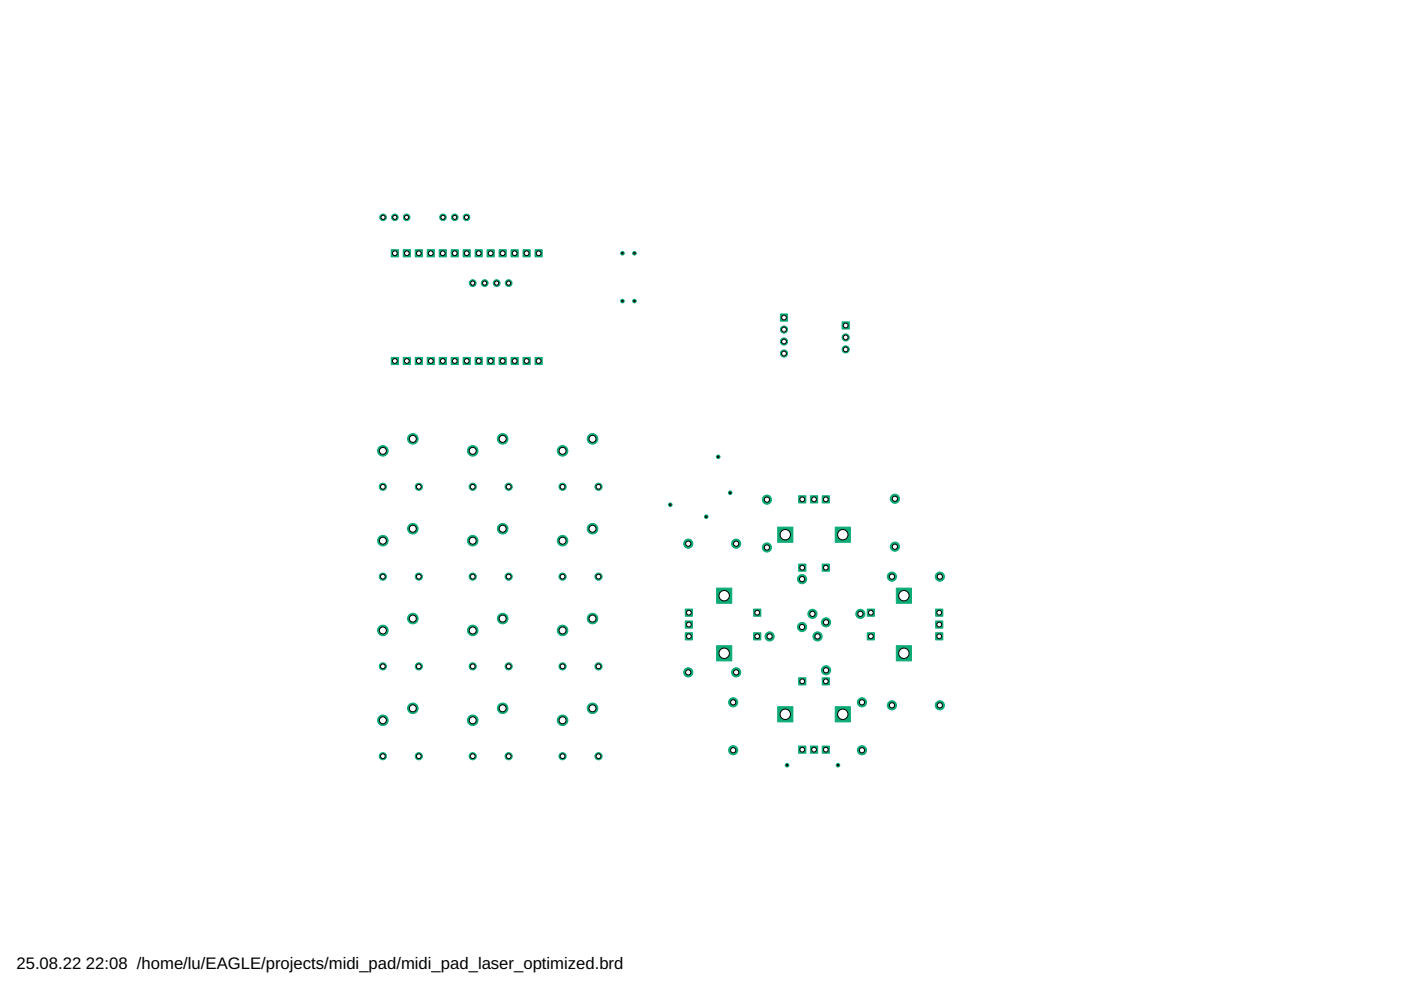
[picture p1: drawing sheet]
<svg xmlns="http://www.w3.org/2000/svg" width="297mm" height="210mm" viewBox="0 0 297 210" stroke-linecap="round" stroke-linejoin="round" font-family="sans-serif">
<defs><g id="words">
<g font-size="3.5">
<text x="3.5" y="205.4">25.08.22</text>
<text x="18.2" y="205.4">22:08 /home/lu/EAGLE/projects/midi_pad/midi_pad_laser_optimized.brd</text>
</g>
</g></defs>
<circle cx="170.1" cy="122.8" r=".97" fill="#0dab76" stroke="#0dab76" stroke-width=".21"/>
<circle cx="170.1" cy="122.8" r=".55" fill="#fff" stroke="#000" stroke-width=".21"/>
<circle cx="170.1" cy="132.9" r=".97" fill="#0dab76" stroke="#0dab76" stroke-width=".21"/>
<circle cx="170.1" cy="132.9" r=".55" fill="#fff" stroke="#000" stroke-width=".21"/>
<circle cx="175.1" cy="142.1" r=".97" fill="#0dab76" stroke="#0dab76" stroke-width=".21"/>
<circle cx="175.1" cy="142.1" r=".55" fill="#fff" stroke="#000" stroke-width=".21"/>
<circle cx="175.1" cy="132" r=".97" fill="#0dab76" stroke="#0dab76" stroke-width=".21"/>
<circle cx="175.1" cy="132" r=".55" fill="#fff" stroke="#000" stroke-width=".21"/>
<circle cx="155.4" cy="159.1" r=".97" fill="#0dab76" stroke="#0dab76" stroke-width=".21"/>
<circle cx="155.4" cy="159.1" r=".55" fill="#fff" stroke="#000" stroke-width=".21"/>
<circle cx="155.4" cy="148.9" r=".97" fill="#0dab76" stroke="#0dab76" stroke-width=".21"/>
<circle cx="155.4" cy="148.9" r=".55" fill="#fff" stroke="#000" stroke-width=".21"/>
<circle cx="182.8" cy="159.1" r=".97" fill="#0dab76" stroke="#0dab76" stroke-width=".21"/>
<circle cx="182.8" cy="159.1" r=".55" fill="#fff" stroke="#000" stroke-width=".21"/>
<circle cx="182.8" cy="148.9" r=".97" fill="#0dab76" stroke="#0dab76" stroke-width=".21"/>
<circle cx="182.8" cy="148.9" r=".55" fill="#fff" stroke="#000" stroke-width=".21"/>
<circle cx="189.7" cy="105.7" r=".97" fill="#0dab76" stroke="#0dab76" stroke-width=".21"/>
<circle cx="189.7" cy="105.7" r=".55" fill="#fff" stroke="#000" stroke-width=".21"/>
<circle cx="189.7" cy="115.9" r=".97" fill="#0dab76" stroke="#0dab76" stroke-width=".21"/>
<circle cx="189.7" cy="115.9" r=".55" fill="#fff" stroke="#000" stroke-width=".21"/>
<circle cx="162.6" cy="105.9" r=".97" fill="#0dab76" stroke="#0dab76" stroke-width=".21"/>
<circle cx="162.6" cy="105.9" r=".55" fill="#fff" stroke="#000" stroke-width=".21"/>
<circle cx="162.6" cy="116.1" r=".97" fill="#0dab76" stroke="#0dab76" stroke-width=".21"/>
<circle cx="162.6" cy="116.1" r=".55" fill="#fff" stroke="#000" stroke-width=".21"/>
<circle cx="163.2" cy="134.9" r=".97" fill="#0dab76" stroke="#0dab76" stroke-width=".21"/>
<circle cx="163.2" cy="134.9" r=".55" fill="#fff" stroke="#000" stroke-width=".21"/>
<circle cx="173.3" cy="134.9" r=".97" fill="#0dab76" stroke="#0dab76" stroke-width=".21"/>
<circle cx="173.3" cy="134.9" r=".55" fill="#fff" stroke="#000" stroke-width=".21"/>
<circle cx="145.9" cy="115.3" r=".97" fill="#0dab76" stroke="#0dab76" stroke-width=".21"/>
<circle cx="145.9" cy="115.3" r=".55" fill="#fff" stroke="#000" stroke-width=".21"/>
<circle cx="156.1" cy="115.3" r=".97" fill="#0dab76" stroke="#0dab76" stroke-width=".21"/>
<circle cx="156.1" cy="115.3" r=".55" fill="#fff" stroke="#000" stroke-width=".21"/>
<circle cx="145.9" cy="142.6" r=".97" fill="#0dab76" stroke="#0dab76" stroke-width=".21"/>
<circle cx="145.9" cy="142.6" r=".55" fill="#fff" stroke="#000" stroke-width=".21"/>
<circle cx="156.1" cy="142.6" r=".97" fill="#0dab76" stroke="#0dab76" stroke-width=".21"/>
<circle cx="156.1" cy="142.6" r=".55" fill="#fff" stroke="#000" stroke-width=".21"/>
<circle cx="182.4" cy="130.2" r=".97" fill="#0dab76" stroke="#0dab76" stroke-width=".21"/>
<circle cx="182.4" cy="130.2" r=".55" fill="#fff" stroke="#000" stroke-width=".21"/>
<circle cx="172.3" cy="130.2" r=".97" fill="#0dab76" stroke="#0dab76" stroke-width=".21"/>
<circle cx="172.3" cy="130.2" r=".55" fill="#fff" stroke="#000" stroke-width=".21"/>
<circle cx="199.3" cy="149.5" r=".97" fill="#0dab76" stroke="#0dab76" stroke-width=".21"/>
<circle cx="199.3" cy="149.5" r=".55" fill="#fff" stroke="#000" stroke-width=".21"/>
<circle cx="189.1" cy="149.5" r=".97" fill="#0dab76" stroke="#0dab76" stroke-width=".21"/>
<circle cx="189.1" cy="149.5" r=".55" fill="#fff" stroke="#000" stroke-width=".21"/>
<circle cx="199.3" cy="122.3" r=".97" fill="#0dab76" stroke="#0dab76" stroke-width=".21"/>
<circle cx="199.3" cy="122.3" r=".55" fill="#fff" stroke="#000" stroke-width=".21"/>
<circle cx="189.1" cy="122.3" r=".97" fill="#0dab76" stroke="#0dab76" stroke-width=".21"/>
<circle cx="189.1" cy="122.3" r=".55" fill="#fff" stroke="#000" stroke-width=".21"/>
<circle cx="81.2" cy="95.6" r="1.12" fill="#0dab76" stroke="#0dab76" stroke-width=".21"/>
<circle cx="81.2" cy="95.6" r=".74" fill="#fff" stroke="#000" stroke-width=".21"/>
<circle cx="87.5" cy="93" r="1.12" fill="#0dab76" stroke="#0dab76" stroke-width=".21"/>
<circle cx="87.5" cy="93" r=".74" fill="#fff" stroke="#000" stroke-width=".21"/>
<circle cx="81.2" cy="103.2" r=".76" fill="#0dab76" stroke="#0dab76" stroke-width=".21"/>
<circle cx="81.2" cy="103.2" r=".51" fill="#fff" stroke="#000" stroke-width=".21"/>
<circle cx="88.8" cy="103.2" r=".76" fill="#0dab76" stroke="#0dab76" stroke-width=".21"/>
<circle cx="88.8" cy="103.2" r=".51" fill="#fff" stroke="#000" stroke-width=".21"/>
<circle cx="119.3" cy="114.6" r="1.12" fill="#0dab76" stroke="#0dab76" stroke-width=".21"/>
<circle cx="119.3" cy="114.6" r=".74" fill="#fff" stroke="#000" stroke-width=".21"/>
<circle cx="125.6" cy="112.1" r="1.12" fill="#0dab76" stroke="#0dab76" stroke-width=".21"/>
<circle cx="125.6" cy="112.1" r=".74" fill="#fff" stroke="#000" stroke-width=".21"/>
<circle cx="119.3" cy="122.3" r=".76" fill="#0dab76" stroke="#0dab76" stroke-width=".21"/>
<circle cx="119.3" cy="122.3" r=".51" fill="#fff" stroke="#000" stroke-width=".21"/>
<circle cx="126.9" cy="122.3" r=".76" fill="#0dab76" stroke="#0dab76" stroke-width=".21"/>
<circle cx="126.9" cy="122.3" r=".51" fill="#fff" stroke="#000" stroke-width=".21"/>
<circle cx="81.2" cy="133.7" r="1.12" fill="#0dab76" stroke="#0dab76" stroke-width=".21"/>
<circle cx="81.2" cy="133.7" r=".74" fill="#fff" stroke="#000" stroke-width=".21"/>
<circle cx="87.5" cy="131.1" r="1.12" fill="#0dab76" stroke="#0dab76" stroke-width=".21"/>
<circle cx="87.5" cy="131.1" r=".74" fill="#fff" stroke="#000" stroke-width=".21"/>
<circle cx="81.2" cy="141.3" r=".76" fill="#0dab76" stroke="#0dab76" stroke-width=".21"/>
<circle cx="81.2" cy="141.3" r=".51" fill="#fff" stroke="#000" stroke-width=".21"/>
<circle cx="88.8" cy="141.3" r=".76" fill="#0dab76" stroke="#0dab76" stroke-width=".21"/>
<circle cx="88.8" cy="141.3" r=".51" fill="#fff" stroke="#000" stroke-width=".21"/>
<circle cx="100.2" cy="133.7" r="1.12" fill="#0dab76" stroke="#0dab76" stroke-width=".21"/>
<circle cx="100.2" cy="133.7" r=".74" fill="#fff" stroke="#000" stroke-width=".21"/>
<circle cx="106.6" cy="131.1" r="1.12" fill="#0dab76" stroke="#0dab76" stroke-width=".21"/>
<circle cx="106.6" cy="131.1" r=".74" fill="#fff" stroke="#000" stroke-width=".21"/>
<circle cx="100.2" cy="141.3" r=".76" fill="#0dab76" stroke="#0dab76" stroke-width=".21"/>
<circle cx="100.2" cy="141.3" r=".51" fill="#fff" stroke="#000" stroke-width=".21"/>
<circle cx="107.8" cy="141.3" r=".76" fill="#0dab76" stroke="#0dab76" stroke-width=".21"/>
<circle cx="107.8" cy="141.3" r=".51" fill="#fff" stroke="#000" stroke-width=".21"/>
<circle cx="119.3" cy="133.7" r="1.12" fill="#0dab76" stroke="#0dab76" stroke-width=".21"/>
<circle cx="119.3" cy="133.7" r=".74" fill="#fff" stroke="#000" stroke-width=".21"/>
<circle cx="125.6" cy="131.1" r="1.12" fill="#0dab76" stroke="#0dab76" stroke-width=".21"/>
<circle cx="125.6" cy="131.1" r=".74" fill="#fff" stroke="#000" stroke-width=".21"/>
<circle cx="119.3" cy="141.3" r=".76" fill="#0dab76" stroke="#0dab76" stroke-width=".21"/>
<circle cx="119.3" cy="141.3" r=".51" fill="#fff" stroke="#000" stroke-width=".21"/>
<circle cx="126.9" cy="141.3" r=".76" fill="#0dab76" stroke="#0dab76" stroke-width=".21"/>
<circle cx="126.9" cy="141.3" r=".51" fill="#fff" stroke="#000" stroke-width=".21"/>
<circle cx="81.2" cy="152.7" r="1.12" fill="#0dab76" stroke="#0dab76" stroke-width=".21"/>
<circle cx="81.2" cy="152.7" r=".74" fill="#fff" stroke="#000" stroke-width=".21"/>
<circle cx="87.5" cy="150.2" r="1.12" fill="#0dab76" stroke="#0dab76" stroke-width=".21"/>
<circle cx="87.5" cy="150.2" r=".74" fill="#fff" stroke="#000" stroke-width=".21"/>
<circle cx="81.2" cy="160.3" r=".76" fill="#0dab76" stroke="#0dab76" stroke-width=".21"/>
<circle cx="81.2" cy="160.3" r=".51" fill="#fff" stroke="#000" stroke-width=".21"/>
<circle cx="88.8" cy="160.3" r=".76" fill="#0dab76" stroke="#0dab76" stroke-width=".21"/>
<circle cx="88.8" cy="160.3" r=".51" fill="#fff" stroke="#000" stroke-width=".21"/>
<circle cx="100.2" cy="152.7" r="1.12" fill="#0dab76" stroke="#0dab76" stroke-width=".21"/>
<circle cx="100.2" cy="152.7" r=".74" fill="#fff" stroke="#000" stroke-width=".21"/>
<circle cx="106.6" cy="150.2" r="1.12" fill="#0dab76" stroke="#0dab76" stroke-width=".21"/>
<circle cx="106.6" cy="150.2" r=".74" fill="#fff" stroke="#000" stroke-width=".21"/>
<circle cx="100.2" cy="160.3" r=".76" fill="#0dab76" stroke="#0dab76" stroke-width=".21"/>
<circle cx="100.2" cy="160.3" r=".51" fill="#fff" stroke="#000" stroke-width=".21"/>
<circle cx="107.8" cy="160.3" r=".76" fill="#0dab76" stroke="#0dab76" stroke-width=".21"/>
<circle cx="107.8" cy="160.3" r=".51" fill="#fff" stroke="#000" stroke-width=".21"/>
<circle cx="119.3" cy="152.7" r="1.12" fill="#0dab76" stroke="#0dab76" stroke-width=".21"/>
<circle cx="119.3" cy="152.7" r=".74" fill="#fff" stroke="#000" stroke-width=".21"/>
<circle cx="125.6" cy="150.2" r="1.12" fill="#0dab76" stroke="#0dab76" stroke-width=".21"/>
<circle cx="125.6" cy="150.2" r=".74" fill="#fff" stroke="#000" stroke-width=".21"/>
<circle cx="119.3" cy="160.3" r=".76" fill="#0dab76" stroke="#0dab76" stroke-width=".21"/>
<circle cx="119.3" cy="160.3" r=".51" fill="#fff" stroke="#000" stroke-width=".21"/>
<circle cx="126.9" cy="160.3" r=".76" fill="#0dab76" stroke="#0dab76" stroke-width=".21"/>
<circle cx="126.9" cy="160.3" r=".51" fill="#fff" stroke="#000" stroke-width=".21"/>
<circle cx="100.2" cy="95.6" r="1.12" fill="#0dab76" stroke="#0dab76" stroke-width=".21"/>
<circle cx="100.2" cy="95.6" r=".74" fill="#fff" stroke="#000" stroke-width=".21"/>
<circle cx="106.6" cy="93" r="1.12" fill="#0dab76" stroke="#0dab76" stroke-width=".21"/>
<circle cx="106.6" cy="93" r=".74" fill="#fff" stroke="#000" stroke-width=".21"/>
<circle cx="100.2" cy="103.2" r=".76" fill="#0dab76" stroke="#0dab76" stroke-width=".21"/>
<circle cx="100.2" cy="103.2" r=".51" fill="#fff" stroke="#000" stroke-width=".21"/>
<circle cx="107.8" cy="103.2" r=".76" fill="#0dab76" stroke="#0dab76" stroke-width=".21"/>
<circle cx="107.8" cy="103.2" r=".51" fill="#fff" stroke="#000" stroke-width=".21"/>
<circle cx="119.3" cy="95.6" r="1.12" fill="#0dab76" stroke="#0dab76" stroke-width=".21"/>
<circle cx="119.3" cy="95.6" r=".74" fill="#fff" stroke="#000" stroke-width=".21"/>
<circle cx="125.6" cy="93" r="1.12" fill="#0dab76" stroke="#0dab76" stroke-width=".21"/>
<circle cx="125.6" cy="93" r=".74" fill="#fff" stroke="#000" stroke-width=".21"/>
<circle cx="119.3" cy="103.2" r=".76" fill="#0dab76" stroke="#0dab76" stroke-width=".21"/>
<circle cx="119.3" cy="103.2" r=".51" fill="#fff" stroke="#000" stroke-width=".21"/>
<circle cx="126.9" cy="103.2" r=".76" fill="#0dab76" stroke="#0dab76" stroke-width=".21"/>
<circle cx="126.9" cy="103.2" r=".51" fill="#fff" stroke="#000" stroke-width=".21"/>
<path d="M174.3 105.1h1.6v1.5h-1.6z" fill="#0dab76" stroke="#0dab76" stroke-width=".21"/>
<circle cx="175.1" cy="105.9" r=".51" fill="#fff" stroke="#000" stroke-width=".21"/>
<path d="M171.8 105.1h1.6v1.5h-1.6z" fill="#0dab76" stroke="#0dab76" stroke-width=".21"/>
<circle cx="172.6" cy="105.9" r=".51" fill="#fff" stroke="#000" stroke-width=".21"/>
<path d="M169.3 105.1h1.6v1.5h-1.6z" fill="#0dab76" stroke="#0dab76" stroke-width=".21"/>
<circle cx="170.1" cy="105.9" r=".51" fill="#fff" stroke="#000" stroke-width=".21"/>
<path d="M174.3 119.6h1.6v1.5h-1.6z" fill="#0dab76" stroke="#0dab76" stroke-width=".21"/>
<circle cx="175.1" cy="120.4" r=".51" fill="#fff" stroke="#000" stroke-width=".21"/>
<path d="M169.3 119.6h1.6v1.5h-1.6z" fill="#0dab76" stroke="#0dab76" stroke-width=".21"/>
<circle cx="170.1" cy="120.4" r=".51" fill="#fff" stroke="#000" stroke-width=".21"/>
<path d="M177.1 111.8h3.2v3.2h-3.2z" fill="#0dab76" stroke="#0dab76" stroke-width=".21"/>
<circle cx="178.7" cy="113.4" r="1.1" fill="#fff" stroke="#000" stroke-width=".21"/>
<path d="M164.9 111.8h3.2v3.2h-3.2z" fill="#0dab76" stroke="#0dab76" stroke-width=".21"/>
<circle cx="166.5" cy="113.4" r="1.1" fill="#fff" stroke="#000" stroke-width=".21"/>
<path d="M145.3 129.1h1.5v1.6h-1.5z" fill="#0dab76" stroke="#0dab76" stroke-width=".21"/>
<circle cx="146" cy="129.9" r=".51" fill="#fff" stroke="#000" stroke-width=".21"/>
<path d="M145.3 131.7h1.5v1.5h-1.5z" fill="#0dab76" stroke="#0dab76" stroke-width=".21"/>
<circle cx="146" cy="132.4" r=".51" fill="#fff" stroke="#000" stroke-width=".21"/>
<path d="M145.3 134.2h1.5v1.5h-1.5z" fill="#0dab76" stroke="#0dab76" stroke-width=".21"/>
<circle cx="146" cy="134.9" r=".51" fill="#fff" stroke="#000" stroke-width=".21"/>
<path d="M159.8 129.1h1.5v1.6h-1.5z" fill="#0dab76" stroke="#0dab76" stroke-width=".21"/>
<circle cx="160.5" cy="129.9" r=".51" fill="#fff" stroke="#000" stroke-width=".21"/>
<path d="M159.8 134.2h1.5v1.5h-1.5z" fill="#0dab76" stroke="#0dab76" stroke-width=".21"/>
<circle cx="160.5" cy="134.9" r=".51" fill="#fff" stroke="#000" stroke-width=".21"/>
<path d="M151.9 124.7h3.3v3.2h-3.3z" fill="#0dab76" stroke="#0dab76" stroke-width=".21"/>
<circle cx="153.5" cy="126.3" r="1.1" fill="#fff" stroke="#000" stroke-width=".21"/>
<path d="M151.9 136.9h3.3v3.2h-3.3z" fill="#0dab76" stroke="#0dab76" stroke-width=".21"/>
<circle cx="153.5" cy="138.5" r="1.1" fill="#fff" stroke="#000" stroke-width=".21"/>
<path d="M198.4 134.2h1.5v1.5h-1.5z" fill="#0dab76" stroke="#0dab76" stroke-width=".21"/>
<circle cx="199.1" cy="134.9" r=".51" fill="#fff" stroke="#000" stroke-width=".21"/>
<path d="M198.4 131.7h1.5v1.5h-1.5z" fill="#0dab76" stroke="#0dab76" stroke-width=".21"/>
<circle cx="199.1" cy="132.4" r=".51" fill="#fff" stroke="#000" stroke-width=".21"/>
<path d="M198.4 129.1h1.5v1.6h-1.5z" fill="#0dab76" stroke="#0dab76" stroke-width=".21"/>
<circle cx="199.1" cy="129.9" r=".51" fill="#fff" stroke="#000" stroke-width=".21"/>
<path d="M183.9 134.2h1.5v1.5h-1.5z" fill="#0dab76" stroke="#0dab76" stroke-width=".21"/>
<circle cx="184.6" cy="134.9" r=".51" fill="#fff" stroke="#000" stroke-width=".21"/>
<path d="M183.9 129.1h1.5v1.6h-1.5z" fill="#0dab76" stroke="#0dab76" stroke-width=".21"/>
<circle cx="184.6" cy="129.9" r=".51" fill="#fff" stroke="#000" stroke-width=".21"/>
<path d="M190 136.9h3.3v3.2h-3.3z" fill="#0dab76" stroke="#0dab76" stroke-width=".21"/>
<circle cx="191.6" cy="138.5" r="1.1" fill="#fff" stroke="#000" stroke-width=".21"/>
<path d="M190 124.7h3.3v3.2h-3.3z" fill="#0dab76" stroke="#0dab76" stroke-width=".21"/>
<circle cx="191.6" cy="126.3" r="1.1" fill="#fff" stroke="#000" stroke-width=".21"/>
<path d="M169.3 158.2h1.6v1.5h-1.6z" fill="#0dab76" stroke="#0dab76" stroke-width=".21"/>
<circle cx="170.1" cy="158.9" r=".51" fill="#fff" stroke="#000" stroke-width=".21"/>
<path d="M171.8 158.2h1.6v1.5h-1.6z" fill="#0dab76" stroke="#0dab76" stroke-width=".21"/>
<circle cx="172.6" cy="158.9" r=".51" fill="#fff" stroke="#000" stroke-width=".21"/>
<path d="M174.3 158.2h1.6v1.5h-1.6z" fill="#0dab76" stroke="#0dab76" stroke-width=".21"/>
<circle cx="175.1" cy="158.9" r=".51" fill="#fff" stroke="#000" stroke-width=".21"/>
<path d="M169.3 143.7h1.6v1.5h-1.6z" fill="#0dab76" stroke="#0dab76" stroke-width=".21"/>
<circle cx="170.1" cy="144.5" r=".51" fill="#fff" stroke="#000" stroke-width=".21"/>
<path d="M174.3 143.7h1.6v1.5h-1.6z" fill="#0dab76" stroke="#0dab76" stroke-width=".21"/>
<circle cx="175.1" cy="144.5" r=".51" fill="#fff" stroke="#000" stroke-width=".21"/>
<path d="M164.9 149.8h3.2v3.3h-3.2z" fill="#0dab76" stroke="#0dab76" stroke-width=".21"/>
<circle cx="166.5" cy="151.4" r="1.1" fill="#fff" stroke="#000" stroke-width=".21"/>
<path d="M177.1 149.8h3.2v3.3h-3.2z" fill="#0dab76" stroke="#0dab76" stroke-width=".21"/>
<circle cx="178.7" cy="151.4" r="1.1" fill="#fff" stroke="#000" stroke-width=".21"/>
<circle cx="81.2" cy="114.6" r="1.12" fill="#0dab76" stroke="#0dab76" stroke-width=".21"/>
<circle cx="81.2" cy="114.6" r=".74" fill="#fff" stroke="#000" stroke-width=".21"/>
<circle cx="87.5" cy="112.1" r="1.12" fill="#0dab76" stroke="#0dab76" stroke-width=".21"/>
<circle cx="87.5" cy="112.1" r=".74" fill="#fff" stroke="#000" stroke-width=".21"/>
<circle cx="81.2" cy="122.3" r=".76" fill="#0dab76" stroke="#0dab76" stroke-width=".21"/>
<circle cx="81.2" cy="122.3" r=".51" fill="#fff" stroke="#000" stroke-width=".21"/>
<circle cx="88.8" cy="122.3" r=".76" fill="#0dab76" stroke="#0dab76" stroke-width=".21"/>
<circle cx="88.8" cy="122.3" r=".51" fill="#fff" stroke="#000" stroke-width=".21"/>
<circle cx="100.2" cy="114.6" r="1.12" fill="#0dab76" stroke="#0dab76" stroke-width=".21"/>
<circle cx="100.2" cy="114.6" r=".74" fill="#fff" stroke="#000" stroke-width=".21"/>
<circle cx="106.6" cy="112.1" r="1.12" fill="#0dab76" stroke="#0dab76" stroke-width=".21"/>
<circle cx="106.6" cy="112.1" r=".74" fill="#fff" stroke="#000" stroke-width=".21"/>
<circle cx="100.2" cy="122.3" r=".76" fill="#0dab76" stroke="#0dab76" stroke-width=".21"/>
<circle cx="100.2" cy="122.3" r=".51" fill="#fff" stroke="#000" stroke-width=".21"/>
<circle cx="107.8" cy="122.3" r=".76" fill="#0dab76" stroke="#0dab76" stroke-width=".21"/>
<circle cx="107.8" cy="122.3" r=".51" fill="#fff" stroke="#000" stroke-width=".21"/>
<path d="M105.8 52.9h1.5v1.6h-1.5z" fill="#0dab76" stroke="#0dab76" stroke-width=".21"/>
<circle cx="106.6" cy="53.7" r=".51" fill="#fff" stroke="#000" stroke-width=".21"/>
<path d="M103.3 52.9h1.5v1.6h-1.5z" fill="#0dab76" stroke="#0dab76" stroke-width=".21"/>
<circle cx="104" cy="53.7" r=".51" fill="#fff" stroke="#000" stroke-width=".21"/>
<path d="M100.7 52.9h1.6v1.6h-1.6z" fill="#0dab76" stroke="#0dab76" stroke-width=".21"/>
<circle cx="101.5" cy="53.7" r=".51" fill="#fff" stroke="#000" stroke-width=".21"/>
<path d="M98.2 52.9h1.5v1.6h-1.5z" fill="#0dab76" stroke="#0dab76" stroke-width=".21"/>
<circle cx="99" cy="53.7" r=".51" fill="#fff" stroke="#000" stroke-width=".21"/>
<path d="M95.7 52.9h1.5v1.6h-1.5z" fill="#0dab76" stroke="#0dab76" stroke-width=".21"/>
<circle cx="96.4" cy="53.7" r=".51" fill="#fff" stroke="#000" stroke-width=".21"/>
<path d="M93.1 52.9h1.5v1.6h-1.5z" fill="#0dab76" stroke="#0dab76" stroke-width=".21"/>
<circle cx="93.9" cy="53.7" r=".51" fill="#fff" stroke="#000" stroke-width=".21"/>
<path d="M90.6 52.9h1.5v1.6h-1.5z" fill="#0dab76" stroke="#0dab76" stroke-width=".21"/>
<circle cx="91.3" cy="53.7" r=".51" fill="#fff" stroke="#000" stroke-width=".21"/>
<path d="M88 52.9h1.6v1.6h-1.6z" fill="#0dab76" stroke="#0dab76" stroke-width=".21"/>
<circle cx="88.8" cy="53.7" r=".51" fill="#fff" stroke="#000" stroke-width=".21"/>
<path d="M85.5 52.9h1.5v1.6h-1.5z" fill="#0dab76" stroke="#0dab76" stroke-width=".21"/>
<circle cx="86.3" cy="53.7" r=".51" fill="#fff" stroke="#000" stroke-width=".21"/>
<path d="M83 52.9h1.5v1.6h-1.5z" fill="#0dab76" stroke="#0dab76" stroke-width=".21"/>
<circle cx="83.7" cy="53.7" r=".51" fill="#fff" stroke="#000" stroke-width=".21"/>
<path d="M108.4 52.9h1.5v1.6h-1.5z" fill="#0dab76" stroke="#0dab76" stroke-width=".21"/>
<circle cx="109.1" cy="53.7" r=".51" fill="#fff" stroke="#000" stroke-width=".21"/>
<path d="M110.9 52.9h1.5v1.6h-1.5z" fill="#0dab76" stroke="#0dab76" stroke-width=".21"/>
<circle cx="111.7" cy="53.7" r=".51" fill="#fff" stroke="#000" stroke-width=".21"/>
<path d="M113.4 52.9h1.6v1.6h-1.6z" fill="#0dab76" stroke="#0dab76" stroke-width=".21"/>
<circle cx="114.2" cy="53.7" r=".51" fill="#fff" stroke="#000" stroke-width=".21"/>
<path d="M83 75.8h1.5v1.5h-1.5z" fill="#0dab76" stroke="#0dab76" stroke-width=".21"/>
<circle cx="83.7" cy="76.5" r=".51" fill="#fff" stroke="#000" stroke-width=".21"/>
<path d="M113.4 75.8h1.6v1.5h-1.6z" fill="#0dab76" stroke="#0dab76" stroke-width=".21"/>
<circle cx="114.2" cy="76.5" r=".51" fill="#fff" stroke="#000" stroke-width=".21"/>
<path d="M110.9 75.8h1.5v1.5h-1.5z" fill="#0dab76" stroke="#0dab76" stroke-width=".21"/>
<circle cx="111.7" cy="76.5" r=".51" fill="#fff" stroke="#000" stroke-width=".21"/>
<path d="M108.4 75.8h1.5v1.5h-1.5z" fill="#0dab76" stroke="#0dab76" stroke-width=".21"/>
<circle cx="109.1" cy="76.5" r=".51" fill="#fff" stroke="#000" stroke-width=".21"/>
<path d="M105.8 75.8h1.5v1.5h-1.5z" fill="#0dab76" stroke="#0dab76" stroke-width=".21"/>
<circle cx="106.6" cy="76.5" r=".51" fill="#fff" stroke="#000" stroke-width=".21"/>
<path d="M103.3 75.8h1.5v1.5h-1.5z" fill="#0dab76" stroke="#0dab76" stroke-width=".21"/>
<circle cx="104" cy="76.5" r=".51" fill="#fff" stroke="#000" stroke-width=".21"/>
<path d="M100.7 75.8h1.6v1.5h-1.6z" fill="#0dab76" stroke="#0dab76" stroke-width=".21"/>
<circle cx="101.5" cy="76.5" r=".51" fill="#fff" stroke="#000" stroke-width=".21"/>
<path d="M98.2 75.8h1.5v1.5h-1.5z" fill="#0dab76" stroke="#0dab76" stroke-width=".21"/>
<circle cx="99" cy="76.5" r=".51" fill="#fff" stroke="#000" stroke-width=".21"/>
<path d="M95.7 75.8h1.5v1.5h-1.5z" fill="#0dab76" stroke="#0dab76" stroke-width=".21"/>
<circle cx="96.4" cy="76.5" r=".51" fill="#fff" stroke="#000" stroke-width=".21"/>
<path d="M93.1 75.8h1.5v1.5h-1.5z" fill="#0dab76" stroke="#0dab76" stroke-width=".21"/>
<circle cx="93.9" cy="76.5" r=".51" fill="#fff" stroke="#000" stroke-width=".21"/>
<path d="M90.6 75.8h1.5v1.5h-1.5z" fill="#0dab76" stroke="#0dab76" stroke-width=".21"/>
<circle cx="91.3" cy="76.5" r=".51" fill="#fff" stroke="#000" stroke-width=".21"/>
<path d="M88 75.8h1.6v1.5h-1.6z" fill="#0dab76" stroke="#0dab76" stroke-width=".21"/>
<circle cx="88.8" cy="76.5" r=".51" fill="#fff" stroke="#000" stroke-width=".21"/>
<path d="M85.5 75.8h1.5v1.5h-1.5z" fill="#0dab76" stroke="#0dab76" stroke-width=".21"/>
<circle cx="86.3" cy="76.5" r=".51" fill="#fff" stroke="#000" stroke-width=".21"/>
<circle cx="166.2" cy="75" r=".76" fill="#0dab76" stroke="#0dab76" stroke-width=".21"/>
<circle cx="166.2" cy="75" r=".51" fill="#fff" stroke="#000" stroke-width=".21"/>
<circle cx="166.2" cy="72.4" r=".76" fill="#0dab76" stroke="#0dab76" stroke-width=".21"/>
<circle cx="166.2" cy="72.4" r=".51" fill="#fff" stroke="#000" stroke-width=".21"/>
<circle cx="166.2" cy="69.9" r=".76" fill="#0dab76" stroke="#0dab76" stroke-width=".21"/>
<circle cx="166.2" cy="69.9" r=".51" fill="#fff" stroke="#000" stroke-width=".21"/>
<path d="M165.5 66.6h1.5v1.5h-1.5z" fill="#0dab76" stroke="#0dab76" stroke-width=".21"/>
<circle cx="166.2" cy="67.3" r=".51" fill="#fff" stroke="#000" stroke-width=".21"/>
<circle cx="179.3" cy="74.1" r=".76" fill="#0dab76" stroke="#0dab76" stroke-width=".21"/>
<circle cx="179.3" cy="74.1" r=".51" fill="#fff" stroke="#000" stroke-width=".21"/>
<circle cx="179.3" cy="71.5" r=".76" fill="#0dab76" stroke="#0dab76" stroke-width=".21"/>
<circle cx="179.3" cy="71.5" r=".51" fill="#fff" stroke="#000" stroke-width=".21"/>
<path d="M178.5 68.2h1.6v1.6h-1.6z" fill="#0dab76" stroke="#0dab76" stroke-width=".21"/>
<circle cx="179.3" cy="69" r=".51" fill="#fff" stroke="#000" stroke-width=".21"/>
<circle cx="100.2" cy="60" r=".72" fill="#0dab76" stroke="#0dab76" stroke-width=".21"/>
<circle cx="100.2" cy="60" r=".44" fill="#fff" stroke="#000" stroke-width=".21"/>
<circle cx="102.8" cy="60" r=".72" fill="#0dab76" stroke="#0dab76" stroke-width=".21"/>
<circle cx="102.8" cy="60" r=".44" fill="#fff" stroke="#000" stroke-width=".21"/>
<circle cx="105.3" cy="60" r=".72" fill="#0dab76" stroke="#0dab76" stroke-width=".21"/>
<circle cx="105.3" cy="60" r=".44" fill="#fff" stroke="#000" stroke-width=".21"/>
<circle cx="107.8" cy="60" r=".72" fill="#0dab76" stroke="#0dab76" stroke-width=".21"/>
<circle cx="107.8" cy="60" r=".44" fill="#fff" stroke="#000" stroke-width=".21"/>
<circle cx="86.2" cy="46.1" r=".7" fill="#0dab76" stroke="#0dab76" stroke-width=".21"/>
<circle cx="86.2" cy="46.1" r=".44" fill="#fff" stroke="#000" stroke-width=".21"/>
<circle cx="83.7" cy="46.1" r=".7" fill="#0dab76" stroke="#0dab76" stroke-width=".21"/>
<circle cx="83.7" cy="46.1" r=".44" fill="#fff" stroke="#000" stroke-width=".21"/>
<circle cx="81.2" cy="46.1" r=".7" fill="#0dab76" stroke="#0dab76" stroke-width=".21"/>
<circle cx="81.2" cy="46.1" r=".44" fill="#fff" stroke="#000" stroke-width=".21"/>
<circle cx="98.9" cy="46.1" r=".7" fill="#0dab76" stroke="#0dab76" stroke-width=".21"/>
<circle cx="98.9" cy="46.1" r=".44" fill="#fff" stroke="#000" stroke-width=".21"/>
<circle cx="96.4" cy="46.1" r=".7" fill="#0dab76" stroke="#0dab76" stroke-width=".21"/>
<circle cx="96.4" cy="46.1" r=".44" fill="#fff" stroke="#000" stroke-width=".21"/>
<circle cx="93.9" cy="46.1" r=".7" fill="#0dab76" stroke="#0dab76" stroke-width=".21"/>
<circle cx="93.9" cy="46.1" r=".44" fill="#fff" stroke="#000" stroke-width=".21"/>
<circle cx="152.3" cy="96.9" r=".38" fill="#0dab76" stroke="#0dab76" stroke-width=".21"/>
<circle cx="152.3" cy="96.9" r=".17" fill="#fff" stroke="#000" stroke-width=".21"/>
<circle cx="142.1" cy="107" r=".38" fill="#0dab76" stroke="#0dab76" stroke-width=".21"/>
<circle cx="142.1" cy="107" r=".17" fill="#fff" stroke="#000" stroke-width=".21"/>
<circle cx="166.9" cy="162.2" r=".38" fill="#0dab76" stroke="#0dab76" stroke-width=".21"/>
<circle cx="166.9" cy="162.2" r=".17" fill="#fff" stroke="#000" stroke-width=".21"/>
<circle cx="177.7" cy="162.2" r=".38" fill="#0dab76" stroke="#0dab76" stroke-width=".21"/>
<circle cx="177.7" cy="162.2" r=".17" fill="#fff" stroke="#000" stroke-width=".21"/>
<circle cx="154.8" cy="104.5" r=".38" fill="#0dab76" stroke="#0dab76" stroke-width=".21"/>
<circle cx="154.8" cy="104.5" r=".17" fill="#fff" stroke="#000" stroke-width=".21"/>
<circle cx="149.7" cy="109.6" r=".38" fill="#0dab76" stroke="#0dab76" stroke-width=".21"/>
<circle cx="149.7" cy="109.6" r=".17" fill="#fff" stroke="#000" stroke-width=".21"/>
<circle cx="132" cy="53.7" r=".38" fill="#0dab76" stroke="#0dab76" stroke-width=".21"/>
<circle cx="132" cy="53.7" r=".17" fill="#fff" stroke="#000" stroke-width=".21"/>
<circle cx="132" cy="63.8" r=".38" fill="#0dab76" stroke="#0dab76" stroke-width=".21"/>
<circle cx="132" cy="63.8" r=".17" fill="#fff" stroke="#000" stroke-width=".21"/>
<circle cx="134.5" cy="53.7" r=".38" fill="#0dab76" stroke="#0dab76" stroke-width=".21"/>
<circle cx="134.5" cy="53.7" r=".17" fill="#fff" stroke="#000" stroke-width=".21"/>
<circle cx="134.5" cy="63.8" r=".38" fill="#0dab76" stroke="#0dab76" stroke-width=".21"/>
<circle cx="134.5" cy="63.8" r=".17" fill="#fff" stroke="#000" stroke-width=".21"/>
<use href="#words"/>
</svg>
